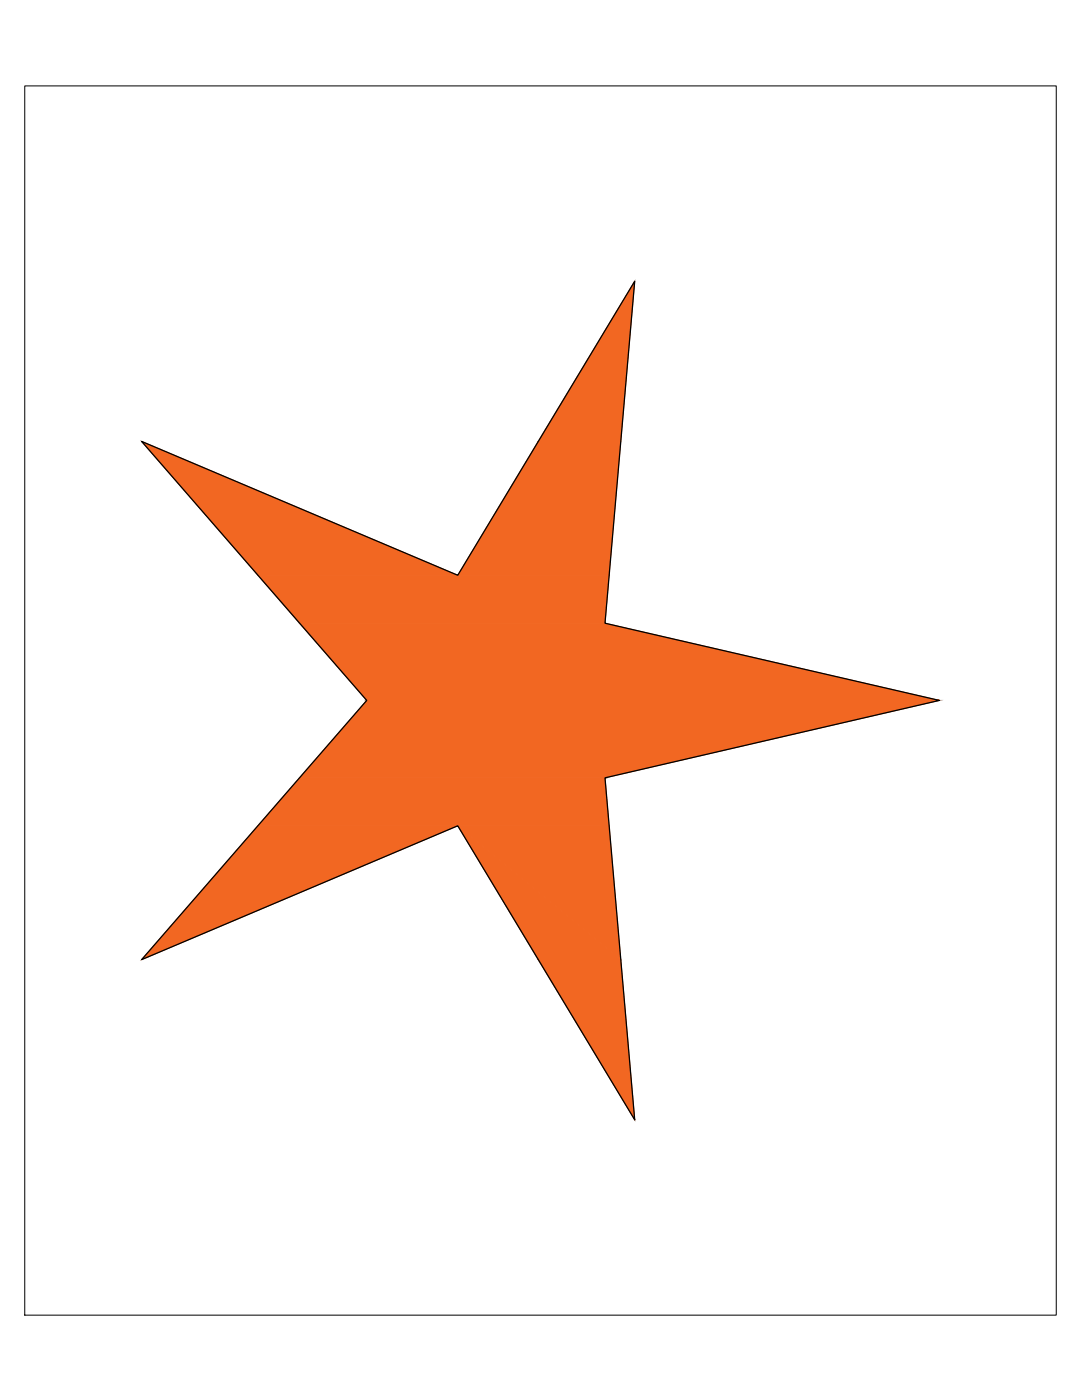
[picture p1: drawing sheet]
<svg xmlns="http://www.w3.org/2000/svg" width="216mm" height="279mm" viewBox="0 0 216 279" stroke-linecap="round" stroke-linejoin="round" font-family="sans-serif">
<!-- layer: 0 -->
<g fill="#f26722" stroke="#f26722" stroke-width=".2">
<path d="M126.6 56.1l-2.7 32h-16.5z"/>
<path d="M28.3 88.1l63 26.7h-39.8z"/>
<path d="M51.5 164.8h39.8l-63 26.7z"/>
<path d="M91.3 164.8h30.2l2.4 26.7z"/>
<path d="M107.4 88.1l14.1 26.7 2.4-26.7zM107.4 88.1l14.1 26.7h-30.2z"/>
<path d="M51.5 114.8l69.2 9.6 .8-9.6zM51.5 114.8l69.2 9.6h-60.9z"/>
<path d="M59.8 124.4l127.6 15.4-66.7-15.4zM59.8 124.4l127.6 15.4h-114.2z"/>
<path d="M73.2 139.8l47.5 15.4 66.7-15.4zM73.2 139.8l47.5 15.4h-60.9z"/>
<path d="M59.8 155.2l61.7 9.6-.8-9.6zM59.8 155.2l61.7 9.6h-70z"/>
<path d="M91.3 164.8l16.1 26.7h16.5zM107.4 191.5h16.5l2.7 32z"/>
</g>
<path d="M28.3 88.1l63 26.7 35.3-58.7-5.9 68.3 66.7 15.4-66.7 15.4 5.9 68.3-35.3-58.7-63 26.7 44.9-51.7z" fill="none" stroke="#000" stroke-width=".25"/>
<path d="M4.9 17.1h205.9v245.4h-205.9z" fill="none" stroke="#000" stroke-width=".2"/>
</svg>
